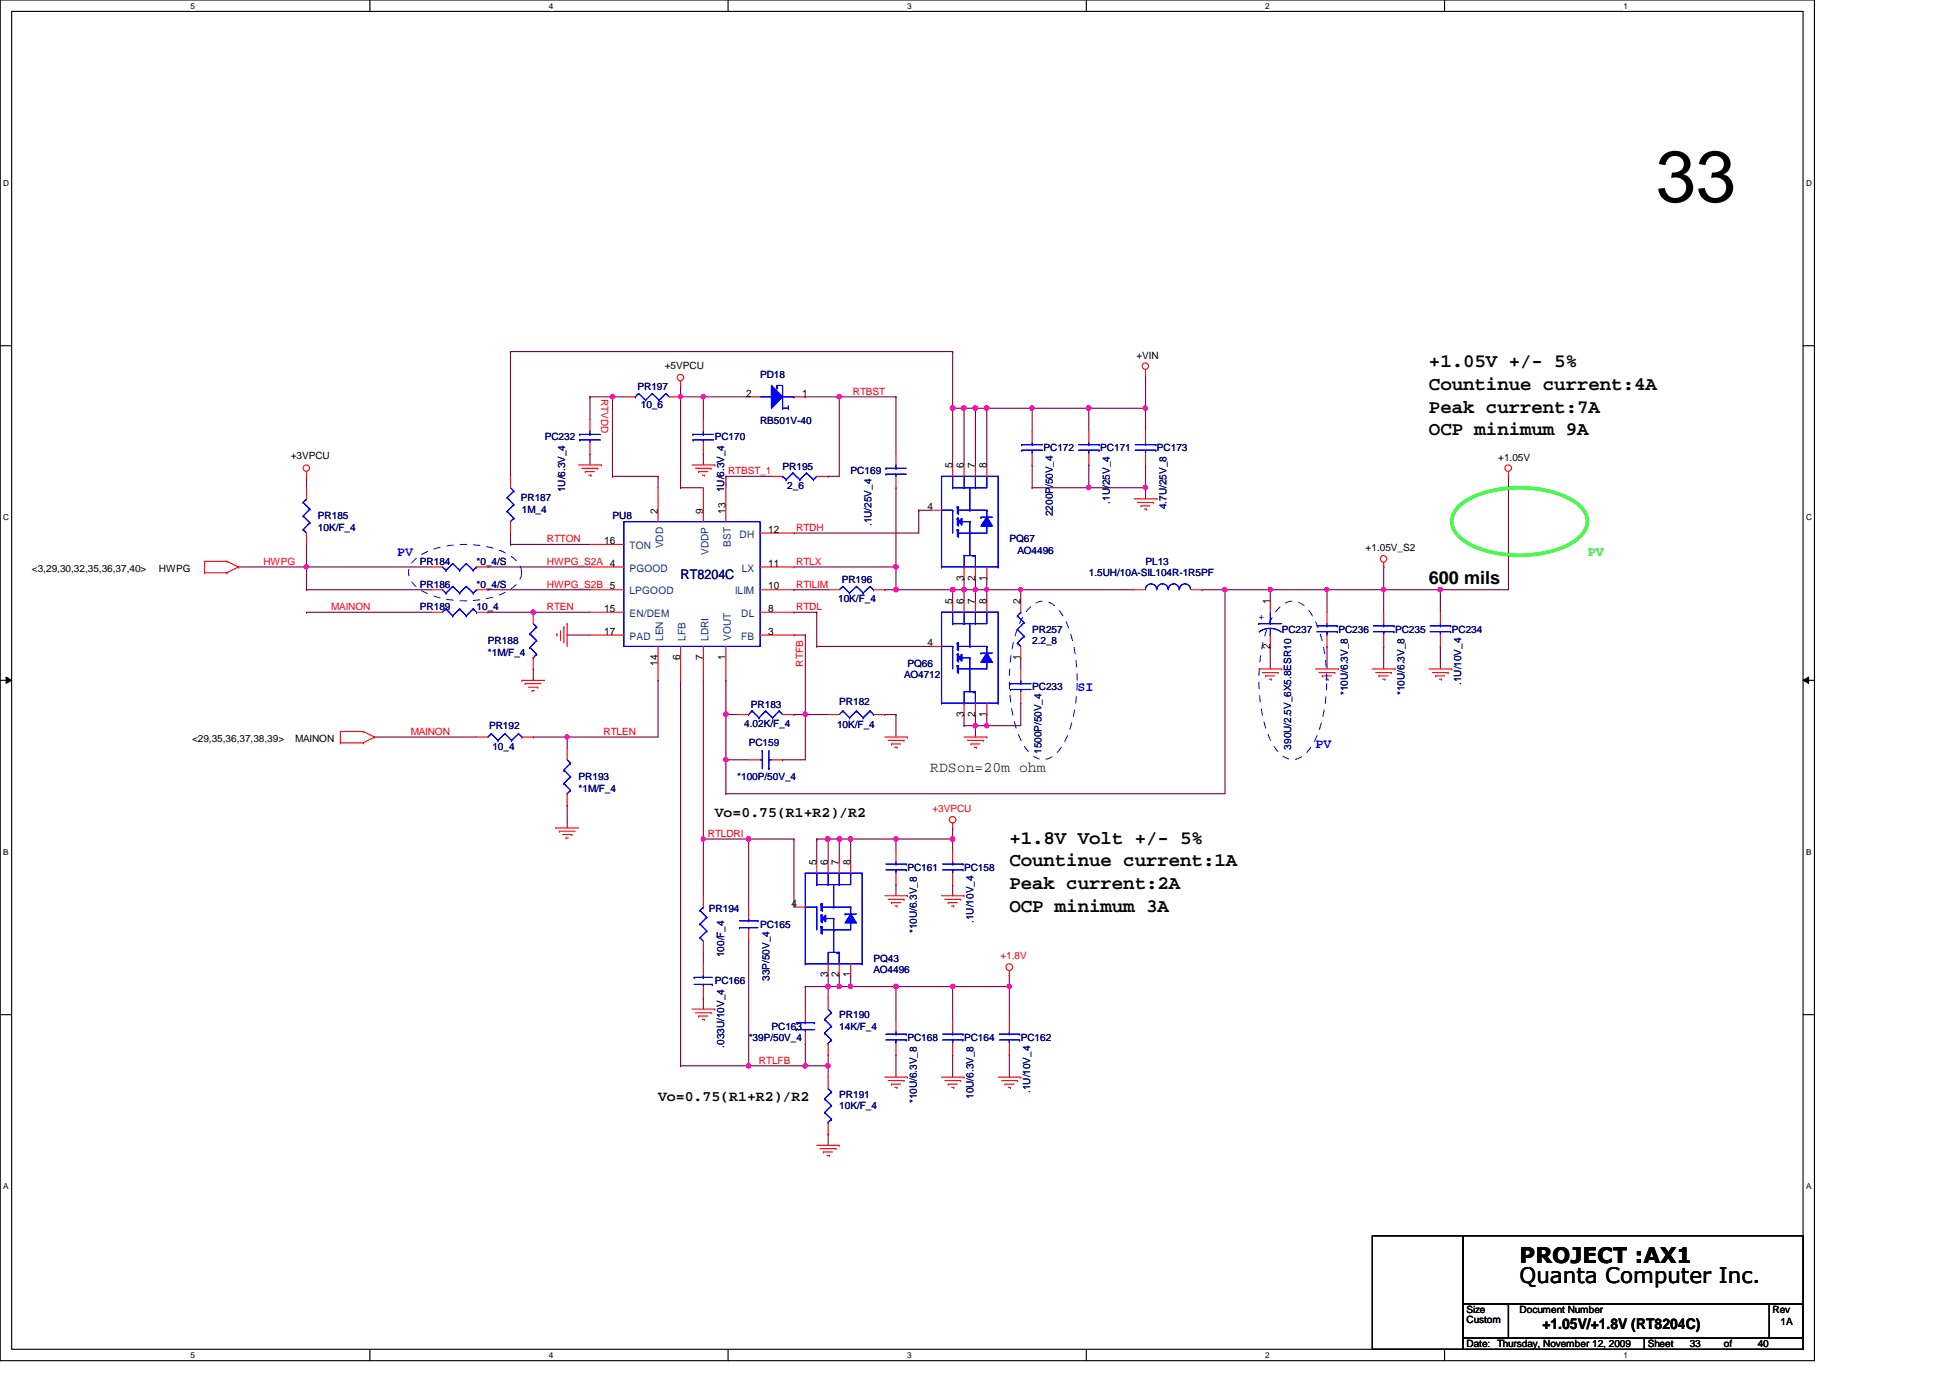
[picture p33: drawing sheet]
<svg xmlns="http://www.w3.org/2000/svg" width="297mm" height="210mm" viewBox="0 0 297 210" stroke-linecap="round" stroke-linejoin="round" font-family="sans-serif">
<defs><g id="words">
<text font-size="11" x="252.2" y="30.7">33</text>
<g font-size="3.3">
<text x="231.5" y="195.5">Quanta Computer Inc.</text>
<text x="231.5" y="192.4">PROJECT :AX1</text>
</g>
<g font-size="2.9">
<text x="217.7" y="56">+1.05V +/- 5%</text>
<text x="217.7" y="59.4">Countinue current:4A</text>
<text x="217.7" y="62.9">Peak current:7A</text>
<text x="217.7" y="66.3">OCP minimum 9A</text>
<text x="153.8" y="132">Countinue current:1A</text>
<text x="153.8" y="128.5">+1.8V Volt +/- 5%</text>
<text x="153.8" y="135.4">Peak current:2A</text>
<text x="153.8" y="138.9">OCP minimum 3A</text>
</g>
<text font-size="2.8" x="217.7" y="88.9">600 mils</text>
<text font-size="2.2" fill="#008000" x="141.7" y="117.6">RDSon=20m ohm</text>
<g font-size="2.2">
<text x="108.9" y="124.5">Vo=0.75(R1+R2)/R2</text>
<text x="100.2" y="167.7">Vo=0.75(R1+R2)/R2</text>
<text x="234.9" y="202.4">+1.05V/+1.8V (RT8204C)</text>
</g>
<g font-size="2" fill="#00f">
<text x="60.5" y="84.6">PV</text>
<text x="164.1" y="105.3">SI</text>
<text x="200.4" y="114">PV</text>
</g>
<text font-size="2" fill="#000080" x="103.7" y="88.3">RT8204C</text>
<text font-size="2" fill="#0f0" x="241.8" y="84.6">PV</text>
<g font-size="1.6">
<text x="113.7" y="60.4">2</text>
<text x="122.2" y="60.4">1</text>
<text x="145.1" y="71.3" transform="rotate(-90 145.1 71.3)">5</text>
<text x="146.8" y="71.3" transform="rotate(-90 146.8 71.3)">6</text>
<text x="148.5" y="71.3" transform="rotate(-90 148.5 71.3)">7</text>
<text x="150.3" y="71.3" transform="rotate(-90 150.3 71.3)">8</text>
<text x="141.3" y="77.7">4</text>
<text x="92" y="82.9">16</text>
<text x="100.2" y="78.2" transform="rotate(-90 100.2 78.2)">2</text>
<text x="107.1" y="78.2" transform="rotate(-90 107.1 78.2)">9</text>
<text x="110.5" y="78.2" transform="rotate(-90 110.5 78.2)">13</text>
<text x="117" y="81.2">12</text>
<text x="117" y="89.8">10</text>
<text x="117" y="86.3">11</text>
<text x="146.8" y="88.4" transform="rotate(-90 146.8 88.4)">3</text>
<text x="148.5" y="88.4" transform="rotate(-90 148.5 88.4)">2</text>
<text x="150.3" y="88.4" transform="rotate(-90 150.3 88.4)">1</text>
<text x="92" y="93.2">15</text>
<text x="117" y="93.2">8</text>
<text x="145.1" y="92" transform="rotate(-90 145.1 92)">5</text>
<text x="146.8" y="92" transform="rotate(-90 146.8 92)">6</text>
<text x="148.5" y="92" transform="rotate(-90 148.5 92)">7</text>
<text x="150.3" y="92" transform="rotate(-90 150.3 92)">8</text>
<text x="155.4" y="92" transform="rotate(-90 155.4 92)">2</text>
<text x="193.5" y="92" transform="rotate(-90 193.5 92)">1</text>
<text x="92" y="96.7">17</text>
<text x="100.2" y="101.4" transform="rotate(-90 100.2 101.4)">14</text>
<text x="103.6" y="100.5" transform="rotate(-90 103.6 100.5)">6</text>
<text x="107.1" y="100.5" transform="rotate(-90 107.1 100.5)">7</text>
<text x="110.5" y="100.5" transform="rotate(-90 110.5 100.5)">1</text>
<text x="117" y="96.7">3</text>
<text x="141.3" y="98.4">4</text>
<text x="155.4" y="100.5" transform="rotate(-90 155.4 100.5)">1</text>
<text x="193.5" y="98.8" transform="rotate(-90 193.5 98.8)">2</text>
<text x="146.8" y="109.2" transform="rotate(-90 146.8 109.2)">3</text>
<text x="148.5" y="109.2" transform="rotate(-90 148.5 109.2)">2</text>
<text x="150.3" y="109.2" transform="rotate(-90 150.3 109.2)">1</text>
<text x="124.4" y="131.8" transform="rotate(-90 124.4 131.8)">5</text>
<text x="126.1" y="131.8" transform="rotate(-90 126.1 131.8)">6</text>
<text x="127.8" y="131.8" transform="rotate(-90 127.8 131.8)">7</text>
<text x="129.5" y="131.8" transform="rotate(-90 129.5 131.8)">8</text>
<text x="120.6" y="138.1">4</text>
<text x="126.1" y="148.9" transform="rotate(-90 126.1 148.9)">3</text>
<text x="127.8" y="148.9" transform="rotate(-90 127.8 148.9)">2</text>
<text x="129.5" y="148.9" transform="rotate(-90 129.5 148.9)">1</text>
</g>
<g font-size="1.6" fill="#004080">
<text x="95.9" y="83.7">TON</text>
<text x="101" y="83.5" transform="rotate(-90 101 83.5)">VDD</text>
<text x="111.3" y="83.3" transform="rotate(-90 111.3 83.3)">BST</text>
<text x="112.6" y="81.9">DH</text>
<text x="95.9" y="87.1">PGOOD</text>
<text x="107.9" y="84.5" transform="rotate(-90 107.9 84.5)">VDDP</text>
<text x="113" y="87.1">LX</text>
<text x="95.9" y="90.6">LPGOOD</text>
<text x="95.9" y="94">EN/DEM</text>
<text x="112" y="90.6">ILIM</text>
<text x="112.9" y="94">DL</text>
<text x="95.9" y="97.5">PAD</text>
<text x="101" y="97.6" transform="rotate(-90 101 97.6)">LEN</text>
<text x="104.4" y="97.6" transform="rotate(-90 104.4 97.6)">LFB</text>
<text x="107.9" y="97.6" transform="rotate(-90 107.9 97.6)">LDRI</text>
<text x="111.3" y="97.6" transform="rotate(-90 111.3 97.6)">VOUT</text>
<text x="112.9" y="97.5">FB</text>
</g>
<g font-size="1.5" fill="#000080">
<text x="97.1" y="59.4">PR197</text>
<text x="115.8" y="57.5">PD18</text>
<text x="97.6" y="62.2">10_6</text>
<text x="115.8" y="64.6">RB501V-40</text>
<text x="83" y="67.1">PC232</text>
<text x="108.9" y="67.1">PC170</text>
<text x="119.2" y="71.5">PR195</text>
<text x="159" y="68.7">PC172</text>
<text x="167.6" y="68.7">PC171</text>
<text x="176.2" y="68.7">PC173</text>
<text x="79.3" y="76.4">PR187</text>
<text x="86.1" y="75" transform="rotate(-90 86.1 75)">1U/6.3V_4</text>
<text x="110.3" y="75" transform="rotate(-90 110.3 75)">1U/6.3V_4</text>
<text x="119.9" y="74.5">2_6</text>
<text x="129.6" y="72.2">PC169</text>
<text x="169" y="76.7" transform="rotate(-90 169 76.7)">.1U/25V_4</text>
<text x="177.7" y="77.6" transform="rotate(-90 177.7 77.6)">4.7U/25V_8</text>
<text x="48.4" y="79.1">PR185</text>
<text x="48.4" y="80.9">10K/F_4</text>
<text x="79.5" y="78.1">1M_4</text>
<text x="93.3" y="79.1">PU8</text>
<text x="132.8" y="80.1" transform="rotate(-90 132.8 80.1)">.1U/25V_4</text>
<text x="153.8" y="82.6">PQ67</text>
<text x="160.4" y="78.6" transform="rotate(-90 160.4 78.6)">2200P/50V_4</text>
<text x="64" y="86">PR184</text>
<text x="64" y="89.5">PR186</text>
<text x="72.6" y="86">*0_4/S</text>
<text x="72.6" y="89.5">*0_4/S</text>
<text x="128.2" y="88.8">PR196</text>
<text x="155" y="84.3">AO4496</text>
<text x="165.9" y="87.8">1.5UH/10A-SIL104R-1R5PF</text>
<text x="174.5" y="86">PL13</text>
<text x="64" y="93">PR189</text>
<text x="72.6" y="93">10_4</text>
<text x="127.7" y="91.7">10K/F_4</text>
<text x="74.3" y="98.1">PR188</text>
<text x="74.3" y="99.9">*1M/F_4</text>
<text x="138.2" y="101.6">PQ66</text>
<text x="157.2" y="96.4">PR257</text>
<text x="157.2" y="98.1">2.2_8</text>
<text x="195.2" y="96.4">PC237</text>
<text x="203.9" y="96.4">PC236</text>
<text x="212.5" y="96.4">PC235</text>
<text x="221.1" y="96.4">PC234</text>
<text x="114.4" y="107.8">PR183</text>
<text x="127.8" y="107.4">PR182</text>
<text x="137.7" y="103.3">AO4712</text>
<text x="157.2" y="105">PC233</text>
<text x="205.3" y="105.9" transform="rotate(-90 205.3 105.9)">*10U/6.3V_8</text>
<text x="213.9" y="105.9" transform="rotate(-90 213.9 105.9)">*10U/6.3V_8</text>
<text x="222.6" y="104.4" transform="rotate(-90 222.6 104.4)">.1U/10V_4</text>
<text x="74.5" y="111.1">PR192</text>
<text x="113.4" y="110.7">4.02K/F_4</text>
<text x="114" y="113.7">PC159</text>
<text x="127.5" y="110.9">10K/F_4</text>
<text x="75" y="114.2">10_4</text>
<text x="88.1" y="118.9">PR193</text>
<text x="112.3" y="118.9">*100P/50V_4</text>
<text x="158.7" y="114.9" transform="rotate(-90 158.7 114.9)">1500P/50V_4</text>
<text x="196.7" y="114.2" transform="rotate(-90 196.7 114.2)">390U/2.5V_6X5.8ESR10</text>
<text x="88.1" y="120.6">*1M/F_4</text>
<text x="138.2" y="132.7">PC161</text>
<text x="146.9" y="132.7">PC158</text>
<text x="108" y="138.9">PR194</text>
<text x="115.8" y="141.3">PC165</text>
<text x="139.7" y="142.2" transform="rotate(-90 139.7 142.2)">*10U/6.3V_8</text>
<text x="148.3" y="140.6" transform="rotate(-90 148.3 140.6)">.1U/10V_4</text>
<text x="108.9" y="149.9">PC166</text>
<text x="110.3" y="145.8" transform="rotate(-90 110.3 145.8)">100/F_4</text>
<text x="117.2" y="149.4" transform="rotate(-90 117.2 149.4)">33P/50V_4</text>
<text x="133.1" y="146.5">PQ43</text>
<text x="133.1" y="148.2">AO4496</text>
<text x="127.8" y="155.1">PR190</text>
<text x="110.3" y="159.6" transform="rotate(-90 110.3 159.6)">.033U/10V_4</text>
<text x="114" y="158.6">*39P/50V_4</text>
<text x="117.5" y="156.8">PC163</text>
<text x="127.8" y="156.8">14K/F_4</text>
<text x="138.2" y="158.6">PC168</text>
<text x="146.9" y="158.6">PC164</text>
<text x="155.5" y="158.6">PC162</text>
<text x="127.8" y="167.2">PR191</text>
<text x="148.3" y="167.4" transform="rotate(-90 148.3 167.4)">10U/6.3V_8</text>
<text x="156.9" y="166.5" transform="rotate(-90 156.9 166.5)">.1U/10V_4</text>
<text x="127.8" y="169">10K/F_4</text>
<text x="139.7" y="168.1" transform="rotate(-90 139.7 168.1)">*10U/6.3V_8</text>
</g>
<g font-size="1.5">
<text x="101.3" y="56.2">+5VPCU</text>
<text x="173.1" y="54.6">+VIN</text>
<text x="44.3" y="70">+3VPCU</text>
<text x="228.2" y="70.1">+1.05V</text>
<text x="208" y="83.9">+1.05V_S2</text>
<text x="4.9" y="87.1">&lt;3,29,30,32,35,36,37,40&gt;</text>
<text x="24.2" y="87.1">HWPG</text>
<text x="29.2" y="113">&lt;29,35,36,37,38,39&gt;</text>
<text x="45" y="113">MAINON</text>
<text x="223.4" y="200">Size</text>
<text x="223.4" y="201.6">Custom</text>
<text x="231.5" y="200">Document Number</text>
<text x="270" y="200">Rev</text>
<text x="271.2" y="201.8">1A</text>
<text x="223.4" y="205.2">Date: Thursday, November 12, 2009</text>
<text x="251" y="205.2">Sheet</text>
<text x="257.4" y="205.2">33</text>
<text x="262.6" y="205.2">of</text>
<text x="267.8" y="205.2">40</text>
</g>
<g font-size="1.5" fill="#f00">
<text x="91.6" y="60.8" transform="rotate(90 91.6 60.8)">RTVDD</text>
<text x="129.9" y="60.1">RTBST</text>
<text x="110.9" y="72.2">RTBST_1</text>
<text x="83.3" y="82.6">RTTON</text>
<text x="121.3" y="80.9">RTDH</text>
<text x="40.1" y="86">HWPG</text>
<text x="83.3" y="86">HWPG_S2A 4</text>
<text x="83.3" y="89.5">HWPG_S2B 5</text>
<text x="121.3" y="86">RTLX</text>
<text x="121.3" y="89.5">RTILIM</text>
<text x="50.5" y="92.9">MAINON</text>
<text x="83.3" y="92.9">RTEN</text>
<text x="121.3" y="92.9">RTDL</text>
<text x="122.3" y="101.6" transform="rotate(-90 122.3 101.6)">RTFB</text>
<text x="62.6" y="111.9">MAINON</text>
<text x="91.9" y="111.9">RTLEN</text>
<text x="142" y="123.7">+3VPCU</text>
<text x="107.8" y="127.5">RTLDRI</text>
<text x="152.4" y="146.1">+1.8V</text>
<text x="115.6" y="162">RTLFB</text>
</g>
<text font-size="1.5" fill="#00f" x="191.8" y="94.5">+</text>
<g font-size="1.3">
<text x="29" y="1.4">5</text>
<text x="83.6" y="1.4">4</text>
<text x="138.2" y="1.4">3</text>
<text x="192.7" y="1.4">2</text>
<text x="247.3" y="1.4">1</text>
<text x=".5" y="28.3">D</text>
<text x="275.1" y="28.3">D</text>
<text x=".5" y="79.2">C</text>
<text x="275.1" y="79.2">C</text>
<text x=".5" y="130.2">B</text>
<text x="275.1" y="130.2">B</text>
<text x=".5" y="181.1">A</text>
<text x="275.1" y="181.1">A</text>
<text x="29" y="206.9">5</text>
<text x="83.6" y="206.9">4</text>
<text x="138.2" y="206.9">3</text>
<text x="192.7" y="206.9">2</text>
<text x="247.3" y="206.9">1</text>
</g>
</g></defs>
<path d="M0 0h276.4v207.3h-276.4zM1.8 1.7h272.9v203.8h-272.9z" fill="none" stroke="#000" stroke-width=".17"/>
<g fill="#fff">
<path d="M29 .2h.7v1.4h-.7z"/>
<path d="M29 205.7h.7v1.4h-.7z"/>
</g>
<path d="M56.3 0v1.7M56.3 205.5v1.8" fill="none" stroke="#000" stroke-width=".17"/>
<g fill="#fff">
<path d="M83.6 .2h.7v1.4h-.7z"/>
<path d="M83.6 205.7h.7v1.4h-.7z"/>
</g>
<path d="M110.9 0v1.7M110.9 205.5v1.8" fill="none" stroke="#000" stroke-width=".17"/>
<g fill="#fff">
<path d="M138.2 .2h.6v1.4h-.6z"/>
<path d="M138.2 205.7h.6v1.4h-.6z"/>
</g>
<path d="M165.5 0v1.7M165.5 205.5v1.8" fill="none" stroke="#000" stroke-width=".17"/>
<g fill="#fff">
<path d="M192.7 .2h.7v1.4h-.7z"/>
<path d="M192.7 205.7h.7v1.4h-.7z"/>
</g>
<path d="M220 0v1.7M220 205.5v1.8" fill="none" stroke="#000" stroke-width=".17"/>
<g fill="#fff">
<path d="M247.3 .2h.7v1.4h-.7z"/>
<path d="M247.3 205.7h.7v1.4h-.7z"/>
<path d="M.5 27.2h.9v1.4h-.9z"/>
<path d="M275.1 27.2h.9v1.4h-.9z"/>
<path d="M.5 78.1h.9v1.4h-.9z"/>
<path d="M275.1 78.1h.9v1.4h-.9z"/>
</g>
<path d="M0 52.7h1.8M274.7 52.7h1.7" fill="none" stroke="#000" stroke-width=".17"/>
<g fill="#fff">
<path d="M.5 129.1h.8v1.4h-.8z"/>
<path d="M275.1 129.1h.8v1.4h-.8z"/>
</g>
<path d="M0 103.6h1.8M274.7 103.6h1.7" fill="none" stroke="#000" stroke-width=".17"/>
<path d="M.9 103.1l.9 .5-.9 .5zM274.7 103.6l.8-.5v1z" fill="#000"/>
<path d="M.9 103.1l.9 .5-.9 .5zM274.7 103.6l.8-.5v1z" fill="none" stroke="#000" stroke-width=".15"/>
<g fill="#fff">
<path d="M.5 180h.8v1.4h-.8z"/>
<path d="M275.1 180h.8v1.4h-.8z"/>
</g>
<path d="M0 154.6h1.8M274.7 154.6h1.7" fill="none" stroke="#000" stroke-width=".17"/>
<path d="M165.9 62.2h.1M165.9 62.2h8.6M120.9 96.7h.1M120.9 96.7h1.8" fill="none" stroke="#800040" stroke-width=".17"/>
<circle cx="174.5" cy="62.2" r=".32" fill="#f0f"/>
<circle cx="174.5" cy="62.2" r=".32" fill="none" stroke="#f0f" stroke-width=".17"/>
<circle cx="165.8" cy="62.2" r=".32" fill="#f0f"/>
<circle cx="165.8" cy="62.2" r=".32" fill="none" stroke="#f0f" stroke-width=".17"/>
<path d="M157.2 62.2h.1M157.2 62.2h8.7" fill="none" stroke="#800040" stroke-width=".17"/>
<circle cx="165.8" cy="62.2" r=".32" fill="#f0f"/>
<circle cx="165.8" cy="62.2" r=".32" fill="none" stroke="#f0f" stroke-width=".17"/>
<circle cx="157.2" cy="62.2" r=".32" fill="#f0f"/>
<circle cx="157.2" cy="62.2" r=".32" fill="none" stroke="#f0f" stroke-width=".17"/>
<path d="M150.3 62.2h.1M150.3 62.2h6.9" fill="none" stroke="#800040" stroke-width=".17"/>
<circle cx="157.2" cy="62.2" r=".32" fill="#f0f"/>
<circle cx="157.2" cy="62.2" r=".32" fill="none" stroke="#f0f" stroke-width=".17"/>
<circle cx="150.3" cy="62.2" r=".32" fill="#f0f"/>
<circle cx="150.3" cy="62.2" r=".32" fill="none" stroke="#f0f" stroke-width=".17"/>
<path d="M148.6 62.2h.1M148.6 62.2h1.7" fill="none" stroke="#800040" stroke-width=".17"/>
<circle cx="150.3" cy="62.2" r=".32" fill="#f0f"/>
<circle cx="150.3" cy="62.2" r=".32" fill="none" stroke="#f0f" stroke-width=".17"/>
<circle cx="148.6" cy="62.2" r=".32" fill="#f0f"/>
<circle cx="148.6" cy="62.2" r=".32" fill="none" stroke="#f0f" stroke-width=".17"/>
<path d="M146.9 62.2h.1M146.9 62.2h1.7" fill="none" stroke="#800040" stroke-width=".17"/>
<circle cx="148.6" cy="62.2" r=".32" fill="#f0f"/>
<circle cx="148.6" cy="62.2" r=".32" fill="none" stroke="#f0f" stroke-width=".17"/>
<circle cx="146.8" cy="62.2" r=".32" fill="#f0f"/>
<circle cx="146.8" cy="62.2" r=".32" fill="none" stroke="#f0f" stroke-width=".17"/>
<path d="M145.1 62.2h.1M145.1 62.2h1.8" fill="none" stroke="#800040" stroke-width=".17"/>
<circle cx="146.8" cy="62.2" r=".32" fill="#f0f"/>
<circle cx="146.8" cy="62.2" r=".32" fill="none" stroke="#f0f" stroke-width=".17"/>
<circle cx="145.1" cy="62.2" r=".33" fill="#f0f"/>
<circle cx="145.1" cy="62.2" r=".33" fill="none" stroke="#f0f" stroke-width=".17"/>
<g fill="none" stroke="#800040" stroke-width=".17">
<path d="M103.7 60.5h.1M103.7 60.5h3.4M122.7 96.7h.1M122.7 96.7v12.1M202.1 98.5h.1M202.1 98.5v3.4M81.2 112.3h.1M81.2 112.3h5.2M86.4 112.3h.1M86.4 112.3v1.7M110.6 108.8h.1M110.6 108.8h1.7"/>
<path d="M86.4 122.6h.1M86.4 122.6v3.5M107.1 127.8h.1M107.1 127.8h6.9M114 127.8h.1M114 127.8v10.4M145.1 127.8h.1M145.1 127.8v1.7"/>
</g>
<circle cx="114" cy="127.8" r=".33" fill="#f0f"/>
<circle cx="114" cy="127.8" r=".33" fill="none" stroke="#f0f" stroke-width=".17"/>
<path d="M136.5 127.8h.1M136.5 127.8v1.7M136.5 127.8h8.6" fill="none" stroke="#800040" stroke-width=".17"/>
<circle cx="145.1" cy="127.8" r=".34" fill="#f0f"/>
<circle cx="145.1" cy="127.8" r=".34" fill="none" stroke="#f0f" stroke-width=".17"/>
<g fill="none" stroke="#800040" stroke-width=".17">
<path d="M103.7 58.7h.1M103.7 58.7v1.8M110.6 72.6h.1M110.6 72.6v1.7M74.3 93.3h.1M74.3 93.3h6.9M110.6 103.6h.1M110.6 115.7h.1M110.6 103.6v5.2M110.6 115.7v5.2M136.5 134.7h.1M136.5 134.7v1.7"/>
<path d="M145.1 134.7h.1M145.1 134.7v1.7M153.8 150.3h.1M153.8 150.3v5.1"/>
</g>
<circle cx="153.8" cy="150.3" r=".33" fill="#f0f"/>
<circle cx="153.8" cy="150.3" r=".33" fill="none" stroke="#f0f" stroke-width=".17"/>
<path d="M186.6 89.8h.1M186.6 89.8v31.1" fill="none" stroke="#800040" stroke-width=".17"/>
<circle cx="186.6" cy="89.8" r=".33" fill="#f0f"/>
<circle cx="186.6" cy="89.8" r=".33" fill="none" stroke="#f0f" stroke-width=".17"/>
<path d="M103.7 60.5h.1M103.7 60.5v13.8M120.9 81.2h.1M120.9 81.2h19.1M110.6 120.9h.1M110.6 120.9h76" fill="none" stroke="#800040" stroke-width=".17"/>
<circle cx="103.6" cy="60.4" r=".32" fill="#f0f"/>
<circle cx="103.6" cy="60.4" r=".32" fill="none" stroke="#f0f" stroke-width=".17"/>
<path d="M93.3 60.5h.1M93.3 60.5v12.1M183.1 89.8h.1M183.1 89.8h3.5M145.1 150.3h.1M145.1 150.3h8.7" fill="none" stroke="#800040" stroke-width=".17"/>
<circle cx="145.1" cy="150.3" r=".33" fill="#f0f"/>
<circle cx="145.1" cy="150.3" r=".33" fill="none" stroke="#f0f" stroke-width=".17"/>
<g fill="none" stroke="#800040" stroke-width=".17">
<path d="M110.6 72.6h.1M110.6 72.6h6.9M127.8 60.5h.1M127.8 60.5h8.7M127.8 60.5v12.1M134.8 108.8h.1M134.8 108.8h1.7M136.5 108.8h.1M136.5 108.8v3.5M136.5 150.3h.1M136.5 150.3v5.1M145.1 150.3h.1"/>
<path d="M145.1 150.3v5.1"/>
</g>
<circle cx="127.9" cy="60.4" r=".33" fill="#f0f"/>
<circle cx="127.9" cy="60.4" r=".33" fill="none" stroke="#f0f" stroke-width=".17"/>
<path d="M122.7 60.5h.1M122.7 60.5h5.1M110.6 108.8h.1M110.6 108.8v6.9M136.5 160.7h.1M136.5 160.7v3.4M145.1 160.7h.1M145.1 160.7v3.4M153.8 160.7h.1M153.8 160.7v3.4" fill="none" stroke="#800040" stroke-width=".17"/>
<circle cx="110.6" cy="115.7" r=".33" fill="#f0f"/>
<circle cx="110.6" cy="115.7" r=".33" fill="none" stroke="#f0f" stroke-width=".17"/>
<circle cx="110.6" cy="108.8" r=".34" fill="#f0f"/>
<circle cx="110.6" cy="108.8" r=".34" fill="none" stroke="#f0f" stroke-width=".17"/>
<path d="M110.6 115.7h.1M110.6 115.7h3.4M122.7 108.8h.1M122.7 108.8h3.4" fill="none" stroke="#800040" stroke-width=".17"/>
<circle cx="122.6" cy="108.8" r=".33" fill="#f0f"/>
<circle cx="122.6" cy="108.8" r=".33" fill="none" stroke="#f0f" stroke-width=".17"/>
<path d="M174.5 70.8h.1M174.5 70.8v3.5M119.2 115.7h.1M119.2 115.7h3.5M120.9 108.8h.1M120.9 108.8h1.8" fill="none" stroke="#800040" stroke-width=".17"/>
<circle cx="174.5" cy="74.2" r=".33" fill="#f0f"/>
<circle cx="174.5" cy="74.2" r=".33" fill="none" stroke="#f0f" stroke-width=".17"/>
<path d="M89.9 60.5h.1M89.9 60.5v3.4M107.1 60.5h.1M107.1 60.5h6.9M157.2 74.3h.1M157.2 74.3h8.7M46.7 93.3h.1M46.7 93.3h19M74.3 86.4h.1M74.3 86.4h15.6" fill="none" stroke="#800040" stroke-width=".17"/>
<circle cx="107.1" cy="60.4" r=".32" fill="#f0f"/>
<circle cx="107.1" cy="60.4" r=".32" fill="none" stroke="#f0f" stroke-width=".17"/>
<path d="M140 77.7h.1M140 77.7v3.5M81.2 93.3h.1M81.2 93.3h8.7" fill="none" stroke="#800040" stroke-width=".17"/>
<circle cx="81.2" cy="93.3" r=".33" fill="#f0f"/>
<circle cx="81.2" cy="93.3" r=".33" fill="none" stroke="#f0f" stroke-width=".17"/>
<path d="M77.8 53.6h.1M77.8 53.6v19M140 77.7h.1M140 77.7h1.7M136.5 89.8h.1M136.5 89.8h8.6" fill="none" stroke="#800040" stroke-width=".17"/>
<circle cx="145.1" cy="89.8" r=".33" fill="#f0f"/>
<circle cx="145.1" cy="89.8" r=".33" fill="none" stroke="#f0f" stroke-width=".17"/>
<circle cx="136.5" cy="89.8" r=".33" fill="#f0f"/>
<circle cx="136.5" cy="89.8" r=".33" fill="none" stroke="#f0f" stroke-width=".17"/>
<path d="M150.3 108.8h.1M150.3 108.8v1.7" fill="none" stroke="#800040" stroke-width=".17"/>
<circle cx="150.3" cy="110.5" r=".33" fill="#f0f"/>
<circle cx="150.3" cy="110.5" r=".33" fill="none" stroke="#f0f" stroke-width=".17"/>
<path d="M146.9 62.2h.1M146.9 62.2v8.6M77.8 82.9h.1M77.8 82.9h12.1M145.1 89.8h.1M145.1 89.8v1.8M186.6 89.8h.1M186.6 89.8h6.9" fill="none" stroke="#800040" stroke-width=".17"/>
<circle cx="145.1" cy="89.8" r=".33" fill="#f0f"/>
<circle cx="145.1" cy="89.8" r=".33" fill="none" stroke="#f0f" stroke-width=".17"/>
<path d="M145.1 89.8h.1M145.1 89.8h1.8M148.6 89.8h.1M148.6 89.8v1.8" fill="none" stroke="#800040" stroke-width=".17"/>
<circle cx="146.8" cy="89.8" r=".32" fill="#f0f"/>
<circle cx="146.8" cy="89.8" r=".32" fill="none" stroke="#f0f" stroke-width=".17"/>
<g fill="none" stroke="#800040" stroke-width=".17">
<path d="M89.9 69.1h.1M89.9 60.5h.1M89.9 69.1v1.7M89.9 60.5h3.4M148.6 62.2h.1M148.6 62.2v8.6M174.5 74.3h.1M174.5 74.3v1.7M124.4 98.5h.1M124.4 98.5h17.3M146.9 89.8h.1M146.9 88.1h.1"/>
<path d="M146.9 88.1v3.5M148.6 88.1h.1M148.6 88.1v1.7M150.3 88.1h.1M150.3 89.8h.1M150.3 88.1v3.5M193.5 98.5h.1M193.5 98.5v3.4M146.9 110.5h.1M146.9 108.8h.1M146.9 110.5h1.7M146.9 108.8v1.7"/>
</g>
<circle cx="93.3" cy="60.4" r=".33" fill="#f0f"/>
<circle cx="93.3" cy="60.4" r=".33" fill="none" stroke="#f0f" stroke-width=".17"/>
<path d="M157.2 62.2h.1M157.2 70.8h.1M157.2 62.2v3.5M157.2 70.8v3.5M165.9 62.2h.1M165.9 62.2v3.5M174.5 62.2h.1M174.5 62.2v3.5M193.5 89.8h.1M193.5 89.8v1.8M148.6 108.8h.1M148.6 108.8v1.7" fill="none" stroke="#800040" stroke-width=".17"/>
<circle cx="148.6" cy="110.5" r=".33" fill="#f0f"/>
<circle cx="148.6" cy="110.5" r=".33" fill="none" stroke="#f0f" stroke-width=".17"/>
<path d="M174.5 57h.1M174.5 57v5.2M145.1 62.2h.1M145.1 62.2v8.6M150.3 62.2h.1M150.3 62.2v8.6M210.8 86.4h.1M210.8 86.4v3.4M148.6 110.5h.1M148.6 110.5v1.8" fill="none" stroke="#800040" stroke-width=".17"/>
<circle cx="210.7" cy="89.8" r=".32" fill="#f0f"/>
<circle cx="210.7" cy="89.8" r=".32" fill="none" stroke="#f0f" stroke-width=".17"/>
<path d="M77.8 53.6h.1M77.8 53.6h67.3M46.7 86.4h.1M46.7 86.4h19" fill="none" stroke="#800040" stroke-width=".17"/>
<circle cx="46.7" cy="86.3" r=".32" fill="#f0f"/>
<circle cx="46.7" cy="86.3" r=".32" fill="none" stroke="#f0f" stroke-width=".17"/>
<path d="M165.9 74.3h.1M165.9 74.3h8.6" fill="none" stroke="#800040" stroke-width=".17"/>
<circle cx="165.8" cy="74.2" r=".33" fill="#f0f"/>
<circle cx="165.8" cy="74.2" r=".33" fill="none" stroke="#f0f" stroke-width=".17"/>
<path d="M146.9 89.8h.1M146.9 89.8h1.7" fill="none" stroke="#800040" stroke-width=".17"/>
<circle cx="148.6" cy="89.8" r=".32" fill="#f0f"/>
<circle cx="148.6" cy="89.8" r=".32" fill="none" stroke="#f0f" stroke-width=".17"/>
<circle cx="146.8" cy="89.8" r=".32" fill="#f0f"/>
<circle cx="146.8" cy="89.8" r=".32" fill="none" stroke="#f0f" stroke-width=".17"/>
<path d="M145.1 53.6h.1M145.1 53.6v8.6M148.6 89.8h.1M148.6 89.8h1.7M148.6 110.5h.1M148.6 110.5h1.7" fill="none" stroke="#800040" stroke-width=".17"/>
<circle cx="145.1" cy="62.2" r=".33" fill="#f0f"/>
<circle cx="145.1" cy="62.2" r=".33" fill="none" stroke="#f0f" stroke-width=".17"/>
<path d="M165.9 70.8h.1M165.9 70.8v3.5M155.5 89.8h.1M155.5 89.8h17.3M219.4 98.5h.1M219.4 89.8h.1M219.4 89.8v3.5M219.4 98.5v3.4M81.2 101.9h.1M81.2 101.9v1.7" fill="none" stroke="#800040" stroke-width=".17"/>
<circle cx="155.5" cy="89.8" r=".32" fill="#f0f"/>
<circle cx="155.5" cy="89.8" r=".32" fill="none" stroke="#f0f" stroke-width=".17"/>
<g fill="none" stroke="#800040" stroke-width=".17">
<path d="M155.5 89.8h.1M155.5 89.8v1.8M107.1 103.6h.1M107.1 103.6v24.2M155.5 107.1h.1M155.5 107.1v3.4M124.4 127.8h.1M124.4 127.8h1.7M145.1 126.1h.1M145.1 126.1v1.7M126.1 150.3h.1M126.1 150.3h1.7"/>
<path d="M136.5 150.3h.1M136.5 150.3h8.6"/>
</g>
<circle cx="136.5" cy="150.3" r=".33" fill="#f0f"/>
<circle cx="136.5" cy="150.3" r=".33" fill="none" stroke="#f0f" stroke-width=".17"/>
<path d="M136.5 60.5h.1M136.5 74.3h.1M136.5 60.5v8.6M136.5 74.3v12.1M57.1 112.3h.1M57.1 112.3h15.5M126.1 150.3h.1M126.1 150.3v1.7" fill="none" stroke="#800040" stroke-width=".17"/>
<circle cx="126.1" cy="150.3" r=".33" fill="#f0f"/>
<circle cx="126.1" cy="150.3" r=".33" fill="none" stroke="#f0f" stroke-width=".17"/>
<path d="M86.4 112.3h.1M100.2 103.6h.1M100.2 103.6v8.7h-13.8" fill="none" stroke="#800040" stroke-width=".17"/>
<circle cx="86.4" cy="112.2" r=".32" fill="#f0f"/>
<circle cx="86.4" cy="112.2" r=".32" fill="none" stroke="#f0f" stroke-width=".17"/>
<g fill="none" stroke="#800040" stroke-width=".17">
<path d="M93.3 72.6h.1M93.3 72.6h6.9M100.2 72.6h.1M100.2 72.6v1.7M86.4 96.7h.1M86.4 96.7h3.5M136.5 86.4h.1M136.5 86.4v3.4M150.3 110.5h.1M150.3 110.5h5.2M107.1 145.1h.1M107.1 145.1v1.7"/>
<path d="M103.7 162.3h.1M103.7 162.3h10.3M126.1 162.3h.1M126.1 162.3v1.8"/>
</g>
<circle cx="136.5" cy="89.8" r=".33" fill="#f0f"/>
<circle cx="136.5" cy="89.8" r=".33" fill="none" stroke="#f0f" stroke-width=".17"/>
<circle cx="136.5" cy="86.3" r=".33" fill="#f0f"/>
<circle cx="136.5" cy="86.3" r=".33" fill="none" stroke="#f0f" stroke-width=".17"/>
<path d="M120.9 86.4h.1M120.9 86.4h15.6M107.1 127.8h.1M107.1 127.8v8.6M107.1 152h.1M107.1 152v1.7" fill="none" stroke="#800040" stroke-width=".17"/>
<circle cx="107.1" cy="127.8" r=".33" fill="#f0f"/>
<circle cx="107.1" cy="127.8" r=".33" fill="none" stroke="#f0f" stroke-width=".17"/>
<path d="M103.7 103.6h.1M103.7 103.6v58.7M114 127.8h.1M114 127.8h6.9M122.7 162.3h.1M126.1 160.7h.1M126.1 160.7v1.6h-3.4" fill="none" stroke="#800040" stroke-width=".17"/>
<circle cx="126.1" cy="162.3" r=".34" fill="#f0f"/>
<circle cx="126.1" cy="162.3" r=".34" fill="none" stroke="#f0f" stroke-width=".17"/>
<circle cx="122.6" cy="162.3" r=".33" fill="#f0f"/>
<circle cx="122.6" cy="162.3" r=".33" fill="none" stroke="#f0f" stroke-width=".17"/>
<g fill="none" stroke="#800040" stroke-width=".17">
<path d="M77.8 81.2h.1M77.8 81.2v1.7M124.4 127.8h.1M124.4 127.8v3.5M126.1 127.8h.1M126.1 127.8v3.5M126.1 127.8h1.7M122.7 150.3h.1M122.7 158.9h.1M122.7 150.3h3.4M122.7 150.3v3.4M122.7 158.9v3.4h-8.7"/>
<path d="M153.8 148.5h.1M153.8 148.5v1.8M114 162.3h.1"/>
</g>
<circle cx="126.1" cy="127.8" r=".34" fill="#f0f"/>
<circle cx="126.1" cy="127.8" r=".34" fill="none" stroke="#f0f" stroke-width=".17"/>
<path d="M93.3 60.5h.1M93.3 60.5h1.7M127.8 127.8h.1M127.8 127.8v3.5" fill="none" stroke="#800040" stroke-width=".17"/>
<circle cx="127.8" cy="127.8" r=".34" fill="#f0f"/>
<circle cx="127.8" cy="127.8" r=".34" fill="none" stroke="#f0f" stroke-width=".17"/>
<path d="M127.8 127.8h.1M127.8 127.8h1.8M129.6 127.8h.1M129.6 127.8v3.5M114 143.4h.1M114 143.4v18.9" fill="none" stroke="#800040" stroke-width=".17"/>
<circle cx="114" cy="162.3" r=".33" fill="#f0f"/>
<circle cx="114" cy="162.3" r=".33" fill="none" stroke="#f0f" stroke-width=".17"/>
<path d="M46.7 86.4h.1M46.7 86.4v3.4M126.1 148.5h.1M126.1 148.5v1.8M127.8 148.5h.1M127.8 148.5v1.8" fill="none" stroke="#800040" stroke-width=".17"/>
<circle cx="127.9" cy="150.3" r=".33" fill="#f0f"/>
<circle cx="127.9" cy="150.3" r=".33" fill="none" stroke="#f0f" stroke-width=".17"/>
<path d="M127.8 150.3h.1M127.8 150.3h1.8" fill="none" stroke="#800040" stroke-width=".17"/>
<circle cx="129.6" cy="150.3" r=".32" fill="#f0f"/>
<circle cx="129.6" cy="150.3" r=".32" fill="none" stroke="#f0f" stroke-width=".17"/>
<path d="M120.9 93.3h.1M120.9 93.3h3.5M124.4 93.3h.1M124.4 93.3v5.2M120.9 127.8h.1M120.9 127.8v10.4M129.6 148.5h.1M129.6 150.3h.1M129.6 148.5v1.8M129.6 150.3h6.9" fill="none" stroke="#800040" stroke-width=".17"/>
<circle cx="136.5" cy="150.3" r=".33" fill="#f0f"/>
<circle cx="136.5" cy="150.3" r=".33" fill="none" stroke="#f0f" stroke-width=".17"/>
<circle cx="129.6" cy="150.3" r=".32" fill="#f0f"/>
<circle cx="129.6" cy="150.3" r=".32" fill="none" stroke="#f0f" stroke-width=".17"/>
<path d="M74.3 89.8h.1M74.3 89.8h15.6M129.6 127.8h.1M129.6 127.8h6.9" fill="none" stroke="#800040" stroke-width=".17"/>
<circle cx="136.5" cy="127.8" r=".34" fill="#f0f"/>
<circle cx="136.5" cy="127.8" r=".34" fill="none" stroke="#f0f" stroke-width=".17"/>
<circle cx="129.5" cy="127.8" r=".33" fill="#f0f"/>
<circle cx="129.5" cy="127.8" r=".33" fill="none" stroke="#f0f" stroke-width=".17"/>
<g fill="none" stroke="#800040" stroke-width=".17">
<path d="M46.7 72.6h.1M46.7 72.6v1.7M229.8 72.6h.1M229.8 72.6v17.2M36.3 86.4h.1M46.7 89.8h.1M46.7 82.9h.1M46.7 89.8h19M46.7 82.9v3.5h-10.4M120.9 89.8h.1M120.9 89.8h5.2M134.8 89.8h.1"/>
<path d="M134.8 89.8h1.7M202.1 89.8h.1M202.1 89.8h8.7M202.1 89.8v3.5M122.7 108.8h.1M122.7 108.8v6.9M155.5 100.2h.1M155.5 100.2v1.7"/>
</g>
<circle cx="202.1" cy="89.8" r=".32" fill="#f0f"/>
<circle cx="202.1" cy="89.8" r=".32" fill="none" stroke="#f0f" stroke-width=".17"/>
<path d="M150.3 89.8h.1M150.3 89.8h5.2" fill="none" stroke="#800040" stroke-width=".17"/>
<circle cx="150.3" cy="89.8" r=".32" fill="#f0f"/>
<circle cx="150.3" cy="89.8" r=".32" fill="none" stroke="#f0f" stroke-width=".17"/>
<path d="M219.4 89.8h.1M219.4 89.8h10.4" fill="none" stroke="#800040" stroke-width=".17"/>
<circle cx="219.4" cy="89.8" r=".32" fill="#f0f"/>
<circle cx="219.4" cy="89.8" r=".32" fill="none" stroke="#f0f" stroke-width=".17"/>
<path d="M210.8 98.5h.1M210.8 89.8h.1M210.8 89.8v3.5M210.8 98.5v3.4M210.8 89.8h8.6M126.1 172.7h.1M126.1 172.7v1.8" fill="none" stroke="#800040" stroke-width=".17"/>
<circle cx="219.4" cy="89.8" r=".32" fill="#f0f"/>
<circle cx="219.4" cy="89.8" r=".32" fill="none" stroke="#f0f" stroke-width=".17"/>
<circle cx="210.7" cy="89.8" r=".32" fill="#f0f"/>
<circle cx="210.7" cy="89.8" r=".32" fill="none" stroke="#f0f" stroke-width=".17"/>
<path d="M193.5 89.8h.1M193.5 89.8h8.6" fill="none" stroke="#800040" stroke-width=".17"/>
<circle cx="193.5" cy="89.8" r=".32" fill="#f0f"/>
<circle cx="193.5" cy="89.8" r=".32" fill="none" stroke="#f0f" stroke-width=".17"/>
<path d="M103.7 74.3h.1M103.7 74.3h3.4M107.1 60.5h.1M107.1 69.1h.1M107.1 60.5v3.4M107.1 69.1v1.7M126.1 72.6h.1M126.1 72.6h1.7" fill="none" stroke="#800040" stroke-width=".17"/>
<g fill="none" stroke="#f00" stroke-width=".17">
<path d="M103.7 58.7h.1M103.7 58v.7M174.5 57h.1M174.5 56.3v.7M46.7 72.6h.1M46.7 71.8v.8M88.1 70.8h3.5M88.6 71.3h2.5M89.2 71.8h.1M89.2 71.8h1.3M89.7 72.4h.3M90 72.4h.1"/>
<path d="M91.1 71.3h.1M91.6 70.8h.1M105.4 70.8h3.5M105.9 71.3h2.4M106.4 71.8h.1M106.4 71.8h1.4M107 72.4h.3M107.3 72.4h.1M108.3 71.3h.1M108.9 70.8h.1M136.5 69.1v1.7M136.5 72.6v1.7"/>
<path d="M172.8 76h3.4M173.3 76.5h2.4M173.8 77h.1M173.8 77h1.4M174.3 77.6h.4M174.7 77.6h.1M175.7 76.5h.1M176.2 76h.1M229.8 72.6h.1M229.8 71.8v.8M31.2 87.2h.1M31.2 85.5h.1"/>
<path d="M31.2 85.5h3.4M31.2 87.2h3.4M31.2 85.5v1.7M34.6 85.5h.1M34.6 87.2h.1M34.6 85.5l1.7 .9M36.3 86.4h.1M36.3 86.4l-1.7 .8M84.8 96.6h.1M84.8 96.6v.3M85.4 97.4h.1M85.4 96.1v1.3"/>
<path d="M85.9 95.5h.1M85.9 95.5v2.5M86.4 95h.1M86.4 95v3.5M210.8 86.4h.1M210.8 85.7v.7M51.9 113.2h.1M51.9 111.4h.1M51.9 111.4h3.4M51.9 113.2h3.4M51.9 111.4v1.8M55.3 111.4h.1"/>
<path d="M55.3 113.2h.1M55.3 111.4l1.8 .9M57.1 112.3h.1M57.1 112.3l-1.8 .9M79.5 103.6h.1M79.5 103.6h3.5M80 104.1h.1M80 104.1h2.4M80.5 104.7h1.4M81.1 105.2h.1M81.1 105.2h.3M81.9 104.7h.1"/>
<path d="M134.8 112.3h3.4M135.3 112.8h2.4M135.8 113.3h.1M135.8 113.3h1.4M136.3 113.8h.3M136.6 113.8h.1M137.7 112.8h.1M138.2 112.3h.1M146.9 112.3h3.4M147.4 112.8h2.4M147.9 113.3h.1M147.9 113.3h1.4"/>
<path d="M148.4 113.8h.4M148.8 113.8h.1M149.8 112.8h.1M150.3 112.3h.1M191.8 101.9h3.4M192.3 102.4h2.4M192.8 103h.1M192.8 103h1.4M193.3 103.5h.4M193.7 103.5h.1M194.7 102.4h.1M195.2 101.9h.1"/>
<path d="M200.4 101.9h3.5M200.9 102.4h2.4M201.4 103h.1M201.4 103h1.4M202 103.5h.3M202.3 103.5h.1M203.3 102.4h.1M203.9 101.9h.1M209 101.9h3.5M209.5 102.4h2.5M210.1 103h.1M210.1 103h1.4"/>
<path d="M210.6 103.5h.3M210.9 103.5h.1M212 102.4h.1M212.5 101.9h.1M217.7 101.9h3.4M218.2 102.4h2.4M218.7 103h.1M218.7 103h1.4M219.2 103.5h.4M219.6 103.5h.1M220.6 102.4h.1M221.1 101.9h.1"/>
<path d="M84.7 126.1h.1M84.7 126.1h3.4M85.2 126.6h.1M85.2 126.6h2.4M85.7 127.1h1.4M86.2 127.6h.1M86.2 127.6h.4M87.1 127.1h.1M134.8 136.4h3.4M135.3 137h2.4M135.8 137.5h.1M135.8 137.5h1.4"/>
<path d="M136.3 138h.3M136.6 138h.1M137.7 137h.1M138.2 136.4h.1M143.4 136.4h3.5M143.9 137h2.4M144.4 137.5h.1M144.4 137.5h1.4M144.9 138h.4M145.1 126.1h.1M145.1 125.4v.7M145.3 138h.1"/>
<path d="M146.3 137h.1M146.9 136.4h.1M105.4 153.7h3.5M105.9 154.3h2.4M106.4 154.8h.1M106.4 154.8h1.4M107 155.3h.3M107.3 155.3h.1M108.3 154.3h.1M108.9 153.7h.1M153.8 148.5h.1M153.8 147.9v.6"/>
<path d="M124.4 174.5h3.4M124.9 175h2.4M125.4 175.5h.1M125.4 175.5h1.4M126 176h.3M126.3 176h.1M127.3 175h.1M127.8 174.5h.1M134.8 164.1h3.4M135.3 164.6h2.4M135.8 165.1h.1M135.8 165.1h1.4"/>
<path d="M136.3 165.7h.3M136.6 165.7h.1M137.7 164.6h.1M138.2 164.1h.1M143.4 164.1h3.5M143.9 164.6h2.4M144.4 165.1h.1M144.4 165.1h1.4M144.9 165.7h.4M145.3 165.7h.1M146.3 164.6h.1M146.9 164.1h.1"/>
<path d="M152.1 164.1h3.4M152.6 164.6h2.4M153.1 165.1h.1M153.1 165.1h1.4M153.6 165.7h.3M153.9 165.7h.1M155 164.6h.1M155.5 164.1h.1"/>
<circle cx="103.6" cy="57.5" r=".49"/>
<circle cx="174.5" cy="55.8" r=".49"/>
<circle cx="46.7" cy="71.3" r=".49"/>
<circle cx="229.7" cy="71.3" r=".5"/>
<circle cx="210.7" cy="85.1" r=".5"/>
<circle cx="145.1" cy="124.9" r=".5"/>
<circle cx="153.7" cy="147.3" r=".51"/>
</g>
<path d="M209 188.3h13.8v17.2h-13.8zM222.8 188.3h51.9v10.3h-51.9zM222.8 198.6h7v5.2h-7zM229.8 198.6h44.9v5.2h-44.9zM269.5 198.6h5.2v5.2h-5.2zM222.8 203.8h27.7v1.7h-27.7zM250.5 203.8h24.2v1.7h-24.2z" fill="none" stroke="#000" stroke-width=".17"/>
<path d="M222 77.4a10 10 0 0 1 5.5-2.7 17.8 17.8 0 0 1 12.1 1.6 4.1 4.1 0 0 1 2.2 3.1 3.8 3.8 0 0 1-2.2 3.2 17.7 17.7 0 0 1-13.3 1.3 7.8 7.8 0 0 1-4.8-3.1 2.81 2.81 0 0 1 .5-3.4z" fill="none" stroke="#0f0" stroke-width=".51"/>
<path d="M63 85.4a11.2 11.2 0 0 1 7.8-2.5 11.3 11.3 0 0 1 7.8 2.5 2.43 2.43 0 0 1 0 3.6 11.3 11.3 0 0 1-7.8 2.5 11.1 11.1 0 0 1-7.8-2.5 2.45 2.45 0 0 1 0-3.6zM156.9 92.5a2.62 2.62 0 0 1 4 0 12.4 12.4 0 0 1 2.8 6.4 25.1 25.1 0 0 1-1.1 13.3 6 6 0 0 1-3 3.4 2.64 2.64 0 0 1-2.7-.9 12.4 12.4 0 0 1-2.7-6.4 25.4 25.4 0 0 1 1.1-13.2l1-1.9zM194.9 92.5a2.62 2.62 0 0 1 4 0 12.4 12.4 0 0 1 2.8 6.4 25.1 25.1 0 0 1-1.1 13.3 6 6 0 0 1-3 3.4 2.64 2.64 0 0 1-2.7-.9 12.4 12.4 0 0 1-2.7-6.4 25.4 25.4 0 0 1 1.1-13.2l1-1.9z" fill="none" stroke="#00f" stroke-width=".15" stroke-dasharray="1 1 1 1 1 1 1 1"/>
<path d="M135 71.3h.1M135 72.2h.1M135 71.3h3M135 72.2h3M136.5 72.2h.1M136.5 71.3h.1M136.5 70.8v.5M136.5 72.2v.4" fill="none" stroke="#00f" stroke-width=".17"/>
<path d="M150.3 78.8l.9 1.3h-1.8z" fill="#00f"/>
<path d="M150.3 78.8l.9 1.3h-1.8z" fill="none" stroke="#00f" stroke-width=".17"/>
<path d="M146 79.5l.5-.5v1z" fill="#00f"/>
<g fill="none" stroke="#00f" stroke-width=".17">
<path d="M143.4 77.7h.1M143.4 72.6h.1M143.4 77.7h1.7M143.4 72.6h8.7M143.4 72.6v13.8M145.1 77.7h.1M145.1 74.3h.1M145.1 72.6v1.7M145.1 77.7v3.5M145.8 79h.1M145.8 77.2h.1M145.8 77.2v1h.2"/>
<path d="M145.8 79v1h.2M145.8 79h.2M145.8 77.2h.2M146 79.5l.5-.5v1zM146 80h.1M146 79h.1M146 78.2h.1M146 77.2h.1M146 77.7h4.3M146 77.2v1M146 79v1M146.5 79.5h.1"/>
<path d="M146.5 79.5h1.2M146.9 74.3h.1M146.9 72.6v1.7M147.7 77.7h.1M147.7 79.5h.1M147.7 74.3v3.4M147.7 79.5v5.1M148.6 74.3h.1M148.6 72.6v1.7M149.4 78.8h.1M149.4 78.8h1.8M150.3 77.7h.1"/>
<path d="M150.3 72.6h.1M150.3 72.6v1.7h-5.2M150.3 77.7v1.1M152.1 72.6h.1M152.1 72.6v13.8M143.4 86.4h.1M143.4 86.4h8.7M145.8 80.7h.1M145.8 80.7v1h.2M145.8 80.7h.2M146 81.7h.1M146 80.7h.1"/>
<path d="M146 81.2h.1M146 80.7v1M146.9 86.4h.1M147.7 81.2h.1M148.2 84.6h.1M148.4 84.6h.1M148.6 86.4h.1M148.6 84.6h.1M148.6 84.6h-1.7v1.8M148.6 84.6v1.8M150.3 80.1h.1M150.3 80.1v1.1h-4.3"/>
<path d="M152.1 86.4h.1"/>
</g>
<path d="M150.3 78.8l.9 1.3h-1.8z" fill="#00f"/>
<path d="M150.3 78.8l.9 1.3h-1.8z" fill="none" stroke="#00f" stroke-width=".17"/>
<path d="M146 79.5l.5-.5v1z" fill="#00f"/>
<g fill="none" stroke="#00f" stroke-width=".17">
<path d="M97.3 59.9h.1M97.3 59.9l1 1.1M97.3 59.9l-.5 .6M99.4 59.9h.1M99.4 59.9l1 1.1M99.4 59.9l-1.1 1.1M101.4 59.9h.1M101.4 59.9l.5 .6M101.4 59.9l-1 1.1M46.2 78.6h.1M46.2 76.5h.1M46.2 78.6l1 1"/>
<path d="M46.2 76.5l1 1.1M46.7 76h.1M46.7 76l-.5 .5M47.2 79.6h.1M47.2 77.6h.1M47.2 79.6l-1 1.1M47.2 77.6l-1 1M77.3 75.8h.1M77.3 77.9h.1M77.3 75.8l1 1.1M77.3 77.9l1 1.1M77.8 79.5h.1"/>
<path d="M77.8 74.3l.5 .5M78.3 74.8h.1M78.3 76.9h.1M78.3 79h.1M78.3 79l-.5 .5M78.3 74.8l-1 1M78.3 76.9l-1 1M95 79.5h20.8v19h-20.8zM96.8 60.5h.1M98.3 61h.1M100.4 61h.1M105.6 66.2h.1"/>
<path d="M105.6 67h.1M105.6 66.2h3.1M105.6 67h3.1M107.1 67h.1M107.1 66.2h.1M107.1 65.7v.5M107.1 67v.4M143.4 77.7h.1M143.4 72.6h.1M143.4 77.7h1.7M143.4 72.6h8.7M143.4 72.6v13.8"/>
<path d="M145.1 77.7h.1M145.1 74.3h.1M145.1 72.6v1.7M145.1 77.7v3.5M145.8 79h.1M145.8 77.2h.1M145.8 77.2v1h.2M145.8 79v1h.2M145.8 79h.2M145.8 77.2h.2M146 79.5l.5-.5v1zM146 80h.1"/>
<path d="M146 79h.1M146 78.2h.1M146 77.2h.1M146 77.7h4.3M146 77.2v1M146 79v1M146.5 79.5h.1M146.5 79.5h1.2M146.9 74.3h.1M146.9 72.6v1.7M147.7 77.7h.1M147.7 79.5h.1"/>
<path d="M147.7 74.3v3.4M147.7 79.5v5.1M148.6 74.3h.1M148.6 72.6v1.7M149.4 78.8h.1M149.4 78.8h1.8M150.3 77.7h.1M150.3 72.6h.1M150.3 72.6v1.7h-5.2M150.3 77.7v1.1M152.1 72.6h.1M152.1 72.6v13.8"/>
<path d="M164.3 68.6h3.1M164.3 67.7h3.1M165.9 67.7h.1M165.9 68.6h.1M165.9 67.4v.3M165.9 68.6v.5M167.4 68.6h.1M167.4 67.7h.1M46.2 80.7h.1M46.2 80.7l.5 .5M67.4 86.4l.5 .5M67.9 86.9h.1"/>
<path d="M69 85.9h.1M69 85.9l-1.1 1M69 85.9l1 1M70 86.9h.1M71 85.9h.1M71 85.9l-1 1M71 85.9l1.1 1M72.1 86.9h.1M72.6 86.4h.1M72.6 86.4l-.5 .5M128.4 89.3h.1M128.4 89.3l-.6 .5"/>
<path d="M128.4 89.3l1 1M129.4 90.3h.1M130.5 89.3h.1M130.5 89.3l-1.1 1M130.5 89.3l1 1M131.5 90.3h.1M132.5 89.3h.1M132.5 89.3l-1 1M132.5 89.3l.6 .5M133.1 89.8h.1M143.4 86.4h.1M143.4 86.4h8.7"/>
<path d="M145.8 80.7h.1M145.8 80.7v1h.2M145.8 80.7h.2M146 81.7h.1M146 80.7h.1M146 81.2h.1M146 80.7v1M146.9 86.4h.1M147.7 81.2h.1M148.2 84.6h.1M148.4 84.6h.1M148.6 86.4h.1"/>
<path d="M148.6 84.6h.1M148.6 84.6h-1.7v1.8M148.6 84.6v1.8M150.3 80.1h.1M150.3 80.1v1.1h-4.3M152.1 86.4h.1M155 98h.1M155 95.9h.1M155 93.8h.1M155 98l.5 .5M155 95.9l1 1M155 93.8l1 1"/>
<path d="M155.5 93.3h.1M155.5 93.3l-.5 .5M156 96.9h.1M156 94.8h.1M156 96.9l-1 1.1M156 94.8l-1 1.1M191.8 95h.1M191.8 95h3.4M193.5 96.7h.1M193.5 95h.1M193.5 95.7l-1.1 .2-.6 .4M193.5 95.7l.7 .1 1 .5"/>
<path d="M193.5 93.3v1.7M193.5 95.7v1M209.2 96.2h3.1M209.2 95.3h3.1M210.8 95.3h.1M210.8 96.2h.1M210.8 95v.3M210.8 96.2v.5M212.3 96.2h.1M212.3 95.3h.1M217.8 96.2h3.2M217.8 95.3h3.2"/>
<path d="M219.4 95.3h.1M219.4 96.2h.1M219.4 95v.3M219.4 96.2v.5M221 96.2h.1M221 95.3h.1M74.8 111.8h.1M74.8 111.8l-.5 .5M74.8 111.8l1.1 1M75.9 112.8h.1M76.9 111.8h.1M76.9 111.8l-1 1"/>
<path d="M76.9 111.8l1 1M77.9 112.8h.1M79 111.8h.1M79 111.8l-1.1 1M79 111.8l.5 .5M79.5 112.3h.1M85.9 117.3h.1M85.9 119.3h.1M85.9 117.3l1 1M85.9 119.3l1 1.1M86.4 115.7l.5 .5M86.9 116.2h.1"/>
<path d="M86.9 118.3h.1M86.9 116.2l-1 1.1M86.9 118.3l-1 1M115.8 115.7h.3M116.1 114.3h.1M116.1 115.7h.1M116.1 114.3v2.8M117.1 115.7h.1M117.1 117.1h.1M117.1 115.7h.4M117.1 114.3v2.8M128.4 108.3h.1"/>
<path d="M128.4 108.3l-.6 .5M128.4 108.3l1 1M129.4 109.3h.1M130.5 108.3h.1M130.5 108.3l-1.1 1M130.5 108.3l1 1M131.5 109.3h.1M132.5 108.3h.1M132.5 108.3l-1 1M132.5 108.3l.6 .5M133.1 108.8h.1M86.4 120.9h.1"/>
<path d="M86.9 120.4h.1M86.9 120.4l-.5 .5M106.6 138.7h.1M106.6 138.7l1.1 1M107.1 138.2h.1M107.1 138.2l-.5 .5M107.7 139.7h.1M107.7 139.7l-1.1 1.1M114 139.9v.4M135 132.5h3M135 131.6h3M136.5 131.6h.1"/>
<path d="M136.5 132.5h.1M136.5 131.3v.3M136.5 132.5v.5M138 132.5h.1M138 131.6h.1M105.7 148.9h.1M105.7 149.9h2.8M105.7 148.9h2.8M106.6 142.8h.1M106.6 140.8h.1M106.6 142.8l.5 .6M106.6 140.8l1.1 1"/>
<path d="M107.1 148.9h.1M107.1 149.9h.1M107.1 148.5v.4M107.1 149.9v.4M107.7 141.8h.1M107.7 141.8l-1.1 1M108.5 149.9h.1M112.6 141.3h.1M112.6 141.3h2.8M112.6 140.3h2.8M114 140.3h.1M114 141.3h.1"/>
<path d="M114 141.3v.3M115.4 140.3h.1M121.3 156.8h.1M121.3 156.8h2.8M121.3 155.8h2.8M122.7 155.8h.1M122.7 156.8h.1M122.7 155.4v.4M122.7 156.8v.4M124.1 155.8h.1M125.6 155.3h.1M125.6 157.4h.1"/>
<path d="M125.6 155.3l1.1 1M125.6 157.4l1.1 1M126.1 158.9h.1M126.1 153.7l.6 .6M126.7 154.3h.1M126.7 156.3h.1M126.7 158.4h.1M126.7 154.3l-1.1 1M126.7 156.3l-1.1 1.1M126.7 158.4l-.6 .5M143.6 158.4h3.1M143.6 157.5h3.1"/>
<path d="M145.1 157.5h.1M145.1 158.4h.1M145.1 157.2v.3M145.1 158.4v.5M146.7 158.4h.1M146.7 157.5h.1M125.6 167.4h.1M125.6 169.5h.1M125.6 167.4l1.1 1M125.6 169.5l1.1 1M126.1 171h.1M126.1 165.8l.6 .5"/>
<path d="M126.7 166.3h.1M126.7 168.4h.1M126.7 170.5h.1M126.7 166.3l-1.1 1.1M126.7 168.4l-1.1 1.1M126.7 170.5l-.6 .5"/>
</g>
<g fill="none" stroke="#f00" stroke-width=".17">
<path d="M46.7 74.3v1.7M77.8 72.6v1.7M77.8 79.5v1.7M95 60.5h1.8M100.2 74.3v5.2M101.9 60.5h1.8M107.1 63.9v1.8M107.1 67.4v1.7M107.1 74.3v5.2M110.6 74.3v5.2M141.7 77.7h1.7M145.1 70.8v1.8"/>
<path d="M146.9 70.8v1.8M148.6 70.8v1.8M150.3 70.8v1.8M165.9 65.7v1.7M165.9 69.1v1.7M46.7 81.2v1.7M65.7 86.4h1.7M72.6 86.4h1.7M89.9 86.4h5.1M89.9 96.7h5.1M89.9 89.8h5.1M89.9 93.3h5.1"/>
<path d="M89.9 82.9h5.1M100.2 98.5v5.1M103.7 98.5v5.1M107.1 98.5v5.1M110.6 98.5v5.1M115.8 86.4h5.1M115.8 96.7h5.1M115.8 89.8h5.1M115.8 93.3h5.1M115.8 81.2h5.1M126.1 89.8h1.7M133.1 89.8h1.7"/>
<path d="M146.9 86.4v1.7M148.6 86.4v1.7M150.3 86.4v1.7M155.5 91.6v1.7M155.5 98.5v1.7M193.5 91.6v1.7M193.5 96.7v1.8M210.8 93.3v1.7M210.8 96.7v1.8M219.4 93.3v1.7M219.4 96.7v1.8M72.6 112.3h1.7"/>
<path d="M79.5 112.3h1.7M86.4 114v1.7M114 115.7h1.8M117.5 115.7h1.7M126.1 108.8h1.7M133.1 108.8h1.7M86.4 120.9v1.7M107.1 136.4v1.8M114 138.2v1.7M136.5 129.5v1.8M136.5 133v1.7M107.1 143.4v1.7"/>
<path d="M107.1 146.8v1.7M107.1 150.3v1.7M114 141.6v1.8M122.7 153.7v1.7M122.7 157.2v1.7M126.1 152v1.7M126.1 158.9v1.8M145.1 155.4v1.8M145.1 158.9v1.8M126.1 164.1v1.7M126.1 171v1.7"/>
</g>
<path d="M129.6 139.2l.9 1.4h-1.8z" fill="#00f"/>
<path d="M129.6 139.2l.9 1.4h-1.8z" fill="none" stroke="#00f" stroke-width=".17"/>
<path d="M125.3 139.9l.5-.5v1z" fill="#00f"/>
<g fill="none" stroke="#00f" stroke-width=".17">
<path d="M122.7 138.2h.1M122.7 133h.1M122.7 138.2h1.7M122.7 133h8.6M122.7 133v13.8M124.4 138.2h.1M124.4 134.7h.1M124.4 133v1.7M124.4 138.2v3.4M125.1 139.4h.1M125.1 137.7h.1M125.1 137.7v1h.2"/>
<path d="M125.1 139.4v1h.2M125.1 139.4h.2M125.1 137.7h.2M125.3 139.9l.5-.5v1zM125.3 139.4h.1M125.3 138.7h.1M125.3 137.7h.1M125.3 138.2h4.3M125.3 137.7v1M125.3 139.4v1M125.8 139.9h.1M125.8 139.9h1.2"/>
<path d="M126.1 134.7h.1M126.1 133v1.7M127 138.2h.1M127 139.9h.1M127 134.7v3.5M127 139.9v5.2M127.8 134.7h.1M127.8 133v1.7M128.7 139.2h.1M128.7 139.2h1.8M129.6 138.2h.1M129.6 133h.1"/>
<path d="M129.6 133v1.7h-5.2M129.6 138.2v1M131.3 133h.1M131.3 133v13.8M122.7 146.8h.1M122.7 146.8h8.6M125.1 141.1h.1M125.1 141.1v1.1h.2M125.1 141.1h.2M125.3 142.2h.1M125.3 141.1h.1M125.3 140.4h.1"/>
<path d="M125.3 141.6h.1M125.3 141.1v1.1M126.1 146.8h.1M127 141.6h.1M127.5 145.1h.1M127.7 145.1h.1M127.8 146.8h.1M127.8 145.1h.1M127.8 145.1h-1.7v1.7M127.8 145.1v1.7M129.6 140.6h.1M129.6 140.6v1h-4.3"/>
<path d="M131.3 146.8h.1"/>
</g>
<path d="M129.6 139.2l.9 1.4h-1.8z" fill="#00f"/>
<path d="M129.6 139.2l.9 1.4h-1.8z" fill="none" stroke="#00f" stroke-width=".17"/>
<path d="M125.3 139.9l.5-.5v1z" fill="#00f"/>
<g fill="none" stroke="#00f" stroke-width=".17">
<path d="M122.7 138.2h.1M122.7 133h.1M122.7 138.2h1.7M122.7 133h8.6M122.7 133v13.8M124.4 138.2h.1M124.4 134.7h.1M124.4 133v1.7M124.4 138.2v3.4M125.1 139.4h.1M125.1 137.7h.1M125.1 137.7v1h.2"/>
<path d="M125.1 139.4v1h.2M125.1 139.4h.2M125.1 137.7h.2M125.3 139.9l.5-.5v1zM125.3 139.4h.1M125.3 138.7h.1M125.3 137.7h.1M125.3 138.2h4.3M125.3 137.7v1M125.3 139.4v1M125.8 139.9h.1M125.8 139.9h1.2"/>
<path d="M126.1 134.7h.1M126.1 133v1.7M127 138.2h.1M127 139.9h.1M127 134.7v3.5M127 139.9v5.2M127.8 134.7h.1M127.8 133v1.7M128.7 139.2h.1M128.7 139.2h1.8M129.6 138.2h.1M129.6 133h.1"/>
<path d="M129.6 133v1.7h-5.2M129.6 138.2v1M131.3 133h.1M131.3 133v13.8M122.7 146.8h.1M122.7 146.8h8.6M125.1 141.1h.1M125.1 141.1v1.1h.2M125.1 141.1h.2M125.3 142.2h.1M125.3 141.1h.1M125.3 140.4h.1"/>
<path d="M125.3 141.6h.1M125.3 141.1v1.1M126.1 146.8h.1M127 141.6h.1M127.5 145.1h.1M127.7 145.1h.1M127.8 146.8h.1M127.8 145.1h.1M127.8 145.1h-1.7v1.7M127.8 145.1v1.7M129.6 140.6h.1M129.6 140.6v1h-4.3"/>
<path d="M131.3 146.8h.1"/>
</g>
<path d="M120.9 138.2h1.8M124.4 131.3v1.7M126.1 131.3v1.7M127.8 131.3v1.7M129.6 131.3v1.7M126.1 146.8v1.7M127.8 146.8v1.7M129.6 146.8v1.7" fill="none" stroke="#f00" stroke-width=".17"/>
<path d="M117.5 58.7l1.7 1.8-1.7 1.7z" fill="#00f"/>
<g fill="none" stroke="#00f" stroke-width=".17">
<path d="M117.5 58.7l1.7 1.8-1.7 1.7zM118.4 58.7h.1M118.4 59.1h.1M118.4 58.7h.8v3.5M118.4 58.7v.4M115.8 60.5h1.7M117.5 60.5h.1M119.2 62.2h.1M119.2 60.5h1.7M119.2 62.2h.9M120.1 62.2h.1M120.1 61.8h.1"/>
<path d="M120.1 61.8v.4M120.9 60.5h.1"/>
</g>
<path d="M117.5 58.7l1.7 1.8-1.7 1.7z" fill="#00f"/>
<g fill="none" stroke="#00f" stroke-width=".17">
<path d="M117.5 58.7l1.7 1.8-1.7 1.7zM118.4 58.7h.1M118.4 59.1h.1M118.4 58.7h.8v3.5M118.4 58.7v.4M115.8 60.5h1.7M117.5 60.5h.1M119.2 62.2h.1M119.2 60.5h1.7M119.2 62.2h.9M120.1 62.2h.1M120.1 61.8h.1"/>
<path d="M120.1 61.8v.4M120.9 60.5h.1M172.9 68.6h3.2M172.9 67.7h3.2M174.5 67.7h.1M174.5 68.6h.1M174.5 67.4v.3M174.5 68.6v.5M176.1 68.6h.1M176.1 67.7h.1M200.6 96.2h3.1M200.6 95.3h3.1"/>
<path d="M202.1 95.3h.1M202.1 96.2h.1M202.1 95v.3M202.1 96.2v.5M203.7 96.2h.1M203.7 95.3h.1"/>
</g>
<path d="M114 60.5h1.8M120.9 60.5h1.8M174.5 65.7v1.7M174.5 69.1v1.7M202.1 93.3v1.7M202.1 96.7v1.8" fill="none" stroke="#f00" stroke-width=".17"/>
<path d="M150.3 99.5l.9 1.4h-1.8z" fill="#00f"/>
<path d="M150.3 99.5l.9 1.4h-1.8z" fill="none" stroke="#00f" stroke-width=".17"/>
<path d="M146.5 99.7v1l-.5-.5z" fill="#00f"/>
<g fill="none" stroke="#00f" stroke-width=".17">
<path d="M143.4 98.5h.1M143.4 93.3h.1M143.4 98.5h1.7M143.4 93.3h8.7M143.4 93.3v13.8M145.1 98.5h.1M145.1 95h.1M145.1 93.3v1.7M145.1 98.5v3.4M145.8 99.7h.1M145.8 98h.1M145.8 98v1h.2"/>
<path d="M145.8 99.7v1h.2M145.8 99.7h.2M145.8 98h.2M146 99.7h.1M146 99h.1M146 98h.1M146 98.5h4.3M146 98v1M146 99.7v1M146.5 99.7v1l-.5-.5zM146.9 95h.1M146.9 93.3v1.7"/>
<path d="M147.7 98.5h.1M147.7 95v3.5M148.6 95h.1M148.6 93.3v1.7M149.4 99.5h.1M149.4 99.5h1.8M150.3 98.5h.1M150.3 93.3h.1M150.3 93.3v1.7h-5.2M150.3 98.5v1M152.1 93.3h.1M152.1 93.3v13.8"/>
<path d="M143.4 107.1h.1M143.4 107.1h8.7M145.8 101.4h.1M145.8 101.4v1h.2M145.8 101.4h.2M146 102.4h.1M146 101.4h.1M146 100.7h.1M146 101.9h.1M146 101.4v1M146.5 100.2h.1M146.5 100.2h1.2"/>
<path d="M146.9 107.1h.1M147.7 101.9h.1M147.7 100.2h.1M147.7 100.2v5.2M148.2 105.4h.1M148.4 105.4h.1M148.6 107.1h.1M148.6 105.4h.1M148.6 105.4h-1.7v1.7M148.6 105.4v1.7M150.3 100.9h.1M150.3 100.9v1h-4.3"/>
<path d="M152.1 107.1h.1"/>
</g>
<path d="M150.3 99.5l.9 1.4h-1.8z" fill="#00f"/>
<path d="M150.3 99.5l.9 1.4h-1.8z" fill="none" stroke="#00f" stroke-width=".17"/>
<path d="M146.5 99.7v1l-.5-.5z" fill="#00f"/>
<g fill="none" stroke="#00f" stroke-width=".17">
<path d="M88.3 66.2h.1M88.3 67h.1M88.3 66.2h3.1M88.3 67h3.1M89.9 67h.1M89.9 66.2h.1M89.9 65.7v.5M89.9 67v.4M119.2 72.6h.1M119.2 72.6l.6 .5M119.8 73.1h.1M120.8 72.1h.1"/>
<path d="M120.8 72.1l1 1M120.8 72.1l-1 1M121.8 73.1h.1M122.8 72.1h.1M122.8 72.1l1.1 1M122.8 72.1l-1 1M123.9 73.1h.1M124.4 72.6l-.5 .5M155.7 68.6h.1M155.7 67.7h.1M155.7 68.6h3.1M155.7 67.7h3.1"/>
<path d="M157.2 67.7h.1M157.2 68.6h.1M157.2 67.4v.3M157.2 68.6v.5M67.4 89.8l.5 .5M67.9 92.8h.1M67.9 90.3h.1M67.9 92.8l-.5 .5M67.9 92.8l1.1 1M69 93.8h.1M69 89.3h.1M69 89.3l-1.1 1"/>
<path d="M69 89.3l1 1M70 92.8h.1M70 90.3h.1M70 92.8l-1 1M70 92.8l1 1M71 93.8h.1M71 89.3h.1M71 89.3l-1 1M71 89.3l1.1 1M72.1 92.8h.1M72.1 90.3h.1M72.1 92.8l-1.1 1"/>
<path d="M72.1 92.8l.5 .5M72.6 93.3h.1M72.6 89.8h.1M72.6 89.8l-.5 .5M80.7 96.6h.1M80.7 98.6h.1M80.7 96.6l1 1M80.7 98.6l1 1.1M81.2 95l.5 .5M81.7 95.5h.1M81.7 97.6h.1M81.7 99.7h.1"/>
<path d="M81.7 95.5l-1 1.1M81.7 97.6l-1 1M81.7 99.7l-.5 .5M143.4 98.5h.1M143.4 93.3h.1M143.4 98.5h1.7M143.4 93.3h8.7M143.4 93.3v13.8M145.1 98.5h.1M145.1 95h.1M145.1 93.3v1.7M145.1 98.5v3.4"/>
<path d="M145.8 99.7h.1M145.8 98h.1M145.8 98v1h.2M145.8 99.7v1h.2M145.8 99.7h.2M145.8 98h.2M146 99.7h.1M146 99h.1M146 98h.1M146 98.5h4.3M146 98v1M146 99.7v1"/>
<path d="M146.5 99.7v1l-.5-.5zM146.9 95h.1M146.9 93.3v1.7M147.7 98.5h.1M147.7 95v3.5M148.6 95h.1M148.6 93.3v1.7M149.4 99.5h.1M149.4 99.5h1.8M150.3 98.5h.1M150.3 93.3h.1M150.3 93.3v1.7h-5.2"/>
<path d="M150.3 98.5v1M152.1 93.3h.1M152.1 93.3v13.8M176.2 89.8a.85 .85 0 0 0-.9-.9 .85 .85 0 0 0-.8 .9M177.9 89.8a.85 .85 0 0 0-.8-.9 .85 .85 0 0 0-.9 .9M179.6 89.8a.83 .83 0 0 0-.8-.9 .83 .83 0 0 0-.8 .9M181.4 89.8a.85 .85 0 0 0-.9-.9 .85 .85 0 0 0-.8 .9M81.2 100.2h.1M114 108.8h.1M114.6 108.3h.1M114.6 108.3l1 1M114.6 108.3l-.6 .5"/>
<path d="M115.6 109.3h.1M116.6 108.3h.1M116.6 108.3l1.1 1M116.6 108.3l-1 1M117.7 109.3h.1M118.7 108.3h.1M118.7 108.3l.5 .5M118.7 108.3l-1 1M143.4 107.1h.1M143.4 107.1h8.7M145.8 101.4h.1M145.8 101.4v1h.2"/>
<path d="M145.8 101.4h.2M146 102.4h.1M146 101.4h.1M146 100.7h.1M146 101.9h.1M146 101.4v1M146.5 100.2h.1M146.5 100.2h1.2M146.9 107.1h.1M147.7 101.9h.1M147.7 100.2h.1M147.7 100.2v5.2"/>
<path d="M148.2 105.4h.1M148.4 105.4h.1M148.6 107.1h.1M148.6 105.4h.1M148.6 105.4h-1.7v1.7M148.6 105.4v1.7M150.3 100.9h.1M150.3 100.9v1h-4.3M152.1 107.1h.1M153.9 104.1h.1M153.9 105h.1M153.9 104.1h3.2"/>
<path d="M153.9 105h3.2M155.5 105h.1M155.5 104.1h.1M155.5 103.6v.5M155.5 105v.4M143.6 132.5h3.1M143.6 131.6h3.1M145.1 131.6h.1M145.1 132.5h.1M145.1 131.3v.3M145.1 132.5v.5M146.7 132.5h.1"/>
<path d="M146.7 131.6h.1M135 158.4h3M135 157.5h3M136.5 157.5h.1M136.5 158.4h.1M136.5 157.2v.3M136.5 158.4v.5M138 158.4h.1M138 157.5h.1M152.2 158.4h3.1M152.2 157.5h3.1M153.8 157.5h.1"/>
<path d="M153.8 158.4h.1M153.8 157.2v.3M153.8 158.4v.5M155.3 158.4h.1M155.3 157.5h.1"/>
</g>
<g fill="none" stroke="#f00" stroke-width=".17">
<path d="M89.9 63.9v1.8M89.9 67.4v1.7M117.5 72.6h1.7M124.4 72.6h1.7M157.2 65.7v1.7M157.2 69.1v1.7M65.7 89.8h1.7M65.7 93.3h1.7M72.6 89.8h1.7M72.6 93.3h1.7M81.2 93.3v1.7M141.7 98.5h1.7"/>
<path d="M145.1 91.6v1.7M146.9 91.6v1.7M148.6 91.6v1.7M150.3 91.6v1.7M172.8 89.8h1.7M181.4 89.8h1.7M81.2 100.2v1.7M112.3 108.8h1.7M119.2 108.8h1.7M146.9 107.1v1.7M148.6 107.1v1.7M150.3 107.1v1.7"/>
<path d="M155.5 101.9v1.7M155.5 105.4v1.7M145.1 129.5v1.8M145.1 133v1.7M136.5 155.4v1.8M136.5 158.9v1.8M153.8 155.4v1.8M153.8 158.9v1.8"/>
</g>
<circle cx="174.5" cy="62.2" r=".32" fill="#f0f"/>
<circle cx="174.5" cy="62.2" r=".32" fill="none" stroke="#f0f" stroke-width=".17"/>
<circle cx="165.8" cy="62.2" r=".32" fill="#f0f"/>
<circle cx="165.8" cy="62.2" r=".32" fill="none" stroke="#f0f" stroke-width=".17"/>
<circle cx="165.8" cy="62.2" r=".32" fill="#f0f"/>
<circle cx="165.8" cy="62.2" r=".32" fill="none" stroke="#f0f" stroke-width=".17"/>
<circle cx="157.2" cy="62.2" r=".32" fill="#f0f"/>
<circle cx="157.2" cy="62.2" r=".32" fill="none" stroke="#f0f" stroke-width=".17"/>
<circle cx="157.2" cy="62.2" r=".32" fill="#f0f"/>
<circle cx="157.2" cy="62.2" r=".32" fill="none" stroke="#f0f" stroke-width=".17"/>
<circle cx="150.3" cy="62.2" r=".32" fill="#f0f"/>
<circle cx="150.3" cy="62.2" r=".32" fill="none" stroke="#f0f" stroke-width=".17"/>
<circle cx="150.3" cy="62.2" r=".32" fill="#f0f"/>
<circle cx="150.3" cy="62.2" r=".32" fill="none" stroke="#f0f" stroke-width=".17"/>
<circle cx="148.6" cy="62.2" r=".32" fill="#f0f"/>
<circle cx="148.6" cy="62.2" r=".32" fill="none" stroke="#f0f" stroke-width=".17"/>
<circle cx="148.6" cy="62.2" r=".32" fill="#f0f"/>
<circle cx="148.6" cy="62.2" r=".32" fill="none" stroke="#f0f" stroke-width=".17"/>
<circle cx="146.8" cy="62.2" r=".32" fill="#f0f"/>
<circle cx="146.8" cy="62.2" r=".32" fill="none" stroke="#f0f" stroke-width=".17"/>
<circle cx="146.8" cy="62.2" r=".32" fill="#f0f"/>
<circle cx="146.8" cy="62.2" r=".32" fill="none" stroke="#f0f" stroke-width=".17"/>
<circle cx="145.1" cy="62.2" r=".33" fill="#f0f"/>
<circle cx="145.1" cy="62.2" r=".33" fill="none" stroke="#f0f" stroke-width=".17"/>
<circle cx="114" cy="127.8" r=".33" fill="#f0f"/>
<circle cx="114" cy="127.8" r=".33" fill="none" stroke="#f0f" stroke-width=".17"/>
<circle cx="145.1" cy="127.8" r=".34" fill="#f0f"/>
<circle cx="145.1" cy="127.8" r=".34" fill="none" stroke="#f0f" stroke-width=".17"/>
<circle cx="153.8" cy="150.3" r=".33" fill="#f0f"/>
<circle cx="153.8" cy="150.3" r=".33" fill="none" stroke="#f0f" stroke-width=".17"/>
<circle cx="186.6" cy="89.8" r=".33" fill="#f0f"/>
<circle cx="186.6" cy="89.8" r=".33" fill="none" stroke="#f0f" stroke-width=".17"/>
<circle cx="103.6" cy="60.4" r=".32" fill="#f0f"/>
<circle cx="103.6" cy="60.4" r=".32" fill="none" stroke="#f0f" stroke-width=".17"/>
<circle cx="145.1" cy="150.3" r=".33" fill="#f0f"/>
<circle cx="145.1" cy="150.3" r=".33" fill="none" stroke="#f0f" stroke-width=".17"/>
<circle cx="127.9" cy="60.4" r=".33" fill="#f0f"/>
<circle cx="127.9" cy="60.4" r=".33" fill="none" stroke="#f0f" stroke-width=".17"/>
<circle cx="110.6" cy="115.7" r=".33" fill="#f0f"/>
<circle cx="110.6" cy="115.7" r=".33" fill="none" stroke="#f0f" stroke-width=".17"/>
<circle cx="110.6" cy="108.8" r=".34" fill="#f0f"/>
<circle cx="110.6" cy="108.8" r=".34" fill="none" stroke="#f0f" stroke-width=".17"/>
<circle cx="122.6" cy="108.8" r=".33" fill="#f0f"/>
<circle cx="122.6" cy="108.8" r=".33" fill="none" stroke="#f0f" stroke-width=".17"/>
<circle cx="174.5" cy="74.2" r=".33" fill="#f0f"/>
<circle cx="174.5" cy="74.2" r=".33" fill="none" stroke="#f0f" stroke-width=".17"/>
<circle cx="107.1" cy="60.4" r=".32" fill="#f0f"/>
<circle cx="107.1" cy="60.4" r=".32" fill="none" stroke="#f0f" stroke-width=".17"/>
<circle cx="81.2" cy="93.3" r=".33" fill="#f0f"/>
<circle cx="81.2" cy="93.3" r=".33" fill="none" stroke="#f0f" stroke-width=".17"/>
<circle cx="145.1" cy="89.8" r=".33" fill="#f0f"/>
<circle cx="145.1" cy="89.8" r=".33" fill="none" stroke="#f0f" stroke-width=".17"/>
<circle cx="136.5" cy="89.8" r=".33" fill="#f0f"/>
<circle cx="136.5" cy="89.8" r=".33" fill="none" stroke="#f0f" stroke-width=".17"/>
<circle cx="150.3" cy="110.5" r=".33" fill="#f0f"/>
<circle cx="150.3" cy="110.5" r=".33" fill="none" stroke="#f0f" stroke-width=".17"/>
<circle cx="145.1" cy="89.8" r=".33" fill="#f0f"/>
<circle cx="145.1" cy="89.8" r=".33" fill="none" stroke="#f0f" stroke-width=".17"/>
<circle cx="146.8" cy="89.8" r=".32" fill="#f0f"/>
<circle cx="146.8" cy="89.8" r=".32" fill="none" stroke="#f0f" stroke-width=".17"/>
<circle cx="93.3" cy="60.4" r=".33" fill="#f0f"/>
<circle cx="93.3" cy="60.4" r=".33" fill="none" stroke="#f0f" stroke-width=".17"/>
<circle cx="148.6" cy="110.5" r=".33" fill="#f0f"/>
<circle cx="148.6" cy="110.5" r=".33" fill="none" stroke="#f0f" stroke-width=".17"/>
<circle cx="210.7" cy="89.8" r=".32" fill="#f0f"/>
<circle cx="210.7" cy="89.8" r=".32" fill="none" stroke="#f0f" stroke-width=".17"/>
<circle cx="46.7" cy="86.3" r=".32" fill="#f0f"/>
<circle cx="46.7" cy="86.3" r=".32" fill="none" stroke="#f0f" stroke-width=".17"/>
<circle cx="165.8" cy="74.2" r=".33" fill="#f0f"/>
<circle cx="165.8" cy="74.2" r=".33" fill="none" stroke="#f0f" stroke-width=".17"/>
<circle cx="148.6" cy="89.8" r=".32" fill="#f0f"/>
<circle cx="148.6" cy="89.8" r=".32" fill="none" stroke="#f0f" stroke-width=".17"/>
<circle cx="146.8" cy="89.8" r=".32" fill="#f0f"/>
<circle cx="146.8" cy="89.8" r=".32" fill="none" stroke="#f0f" stroke-width=".17"/>
<circle cx="145.1" cy="62.2" r=".33" fill="#f0f"/>
<circle cx="145.1" cy="62.2" r=".33" fill="none" stroke="#f0f" stroke-width=".17"/>
<circle cx="155.5" cy="89.8" r=".32" fill="#f0f"/>
<circle cx="155.5" cy="89.8" r=".32" fill="none" stroke="#f0f" stroke-width=".17"/>
<circle cx="136.5" cy="150.3" r=".33" fill="#f0f"/>
<circle cx="136.5" cy="150.3" r=".33" fill="none" stroke="#f0f" stroke-width=".17"/>
<circle cx="126.1" cy="150.3" r=".33" fill="#f0f"/>
<circle cx="126.1" cy="150.3" r=".33" fill="none" stroke="#f0f" stroke-width=".17"/>
<circle cx="86.4" cy="112.2" r=".32" fill="#f0f"/>
<circle cx="86.4" cy="112.2" r=".32" fill="none" stroke="#f0f" stroke-width=".17"/>
<circle cx="136.5" cy="89.8" r=".33" fill="#f0f"/>
<circle cx="136.5" cy="89.8" r=".33" fill="none" stroke="#f0f" stroke-width=".17"/>
<circle cx="136.5" cy="86.3" r=".33" fill="#f0f"/>
<circle cx="136.5" cy="86.3" r=".33" fill="none" stroke="#f0f" stroke-width=".17"/>
<circle cx="107.1" cy="127.8" r=".33" fill="#f0f"/>
<circle cx="107.1" cy="127.8" r=".33" fill="none" stroke="#f0f" stroke-width=".17"/>
<circle cx="126.1" cy="162.3" r=".34" fill="#f0f"/>
<circle cx="126.1" cy="162.3" r=".34" fill="none" stroke="#f0f" stroke-width=".17"/>
<circle cx="122.6" cy="162.3" r=".33" fill="#f0f"/>
<circle cx="122.6" cy="162.3" r=".33" fill="none" stroke="#f0f" stroke-width=".17"/>
<circle cx="126.1" cy="127.8" r=".34" fill="#f0f"/>
<circle cx="126.1" cy="127.8" r=".34" fill="none" stroke="#f0f" stroke-width=".17"/>
<circle cx="127.8" cy="127.8" r=".34" fill="#f0f"/>
<circle cx="127.8" cy="127.8" r=".34" fill="none" stroke="#f0f" stroke-width=".17"/>
<circle cx="114" cy="162.3" r=".33" fill="#f0f"/>
<circle cx="114" cy="162.3" r=".33" fill="none" stroke="#f0f" stroke-width=".17"/>
<circle cx="127.9" cy="150.3" r=".33" fill="#f0f"/>
<circle cx="127.9" cy="150.3" r=".33" fill="none" stroke="#f0f" stroke-width=".17"/>
<circle cx="129.6" cy="150.3" r=".32" fill="#f0f"/>
<circle cx="129.6" cy="150.3" r=".32" fill="none" stroke="#f0f" stroke-width=".17"/>
<circle cx="136.5" cy="150.3" r=".33" fill="#f0f"/>
<circle cx="136.5" cy="150.3" r=".33" fill="none" stroke="#f0f" stroke-width=".17"/>
<circle cx="129.6" cy="150.3" r=".32" fill="#f0f"/>
<circle cx="129.6" cy="150.3" r=".32" fill="none" stroke="#f0f" stroke-width=".17"/>
<circle cx="136.5" cy="127.8" r=".34" fill="#f0f"/>
<circle cx="136.5" cy="127.8" r=".34" fill="none" stroke="#f0f" stroke-width=".17"/>
<circle cx="129.5" cy="127.8" r=".33" fill="#f0f"/>
<circle cx="129.5" cy="127.8" r=".33" fill="none" stroke="#f0f" stroke-width=".17"/>
<circle cx="202.1" cy="89.8" r=".32" fill="#f0f"/>
<circle cx="202.1" cy="89.8" r=".32" fill="none" stroke="#f0f" stroke-width=".17"/>
<circle cx="150.3" cy="89.8" r=".32" fill="#f0f"/>
<circle cx="150.3" cy="89.8" r=".32" fill="none" stroke="#f0f" stroke-width=".17"/>
<circle cx="219.4" cy="89.8" r=".32" fill="#f0f"/>
<circle cx="219.4" cy="89.8" r=".32" fill="none" stroke="#f0f" stroke-width=".17"/>
<circle cx="219.4" cy="89.8" r=".32" fill="#f0f"/>
<circle cx="219.4" cy="89.8" r=".32" fill="none" stroke="#f0f" stroke-width=".17"/>
<circle cx="210.7" cy="89.8" r=".32" fill="#f0f"/>
<circle cx="210.7" cy="89.8" r=".32" fill="none" stroke="#f0f" stroke-width=".17"/>
<circle cx="193.5" cy="89.8" r=".32" fill="#f0f"/>
<circle cx="193.5" cy="89.8" r=".32" fill="none" stroke="#f0f" stroke-width=".17"/>
<use href="#words"/>
</svg>
